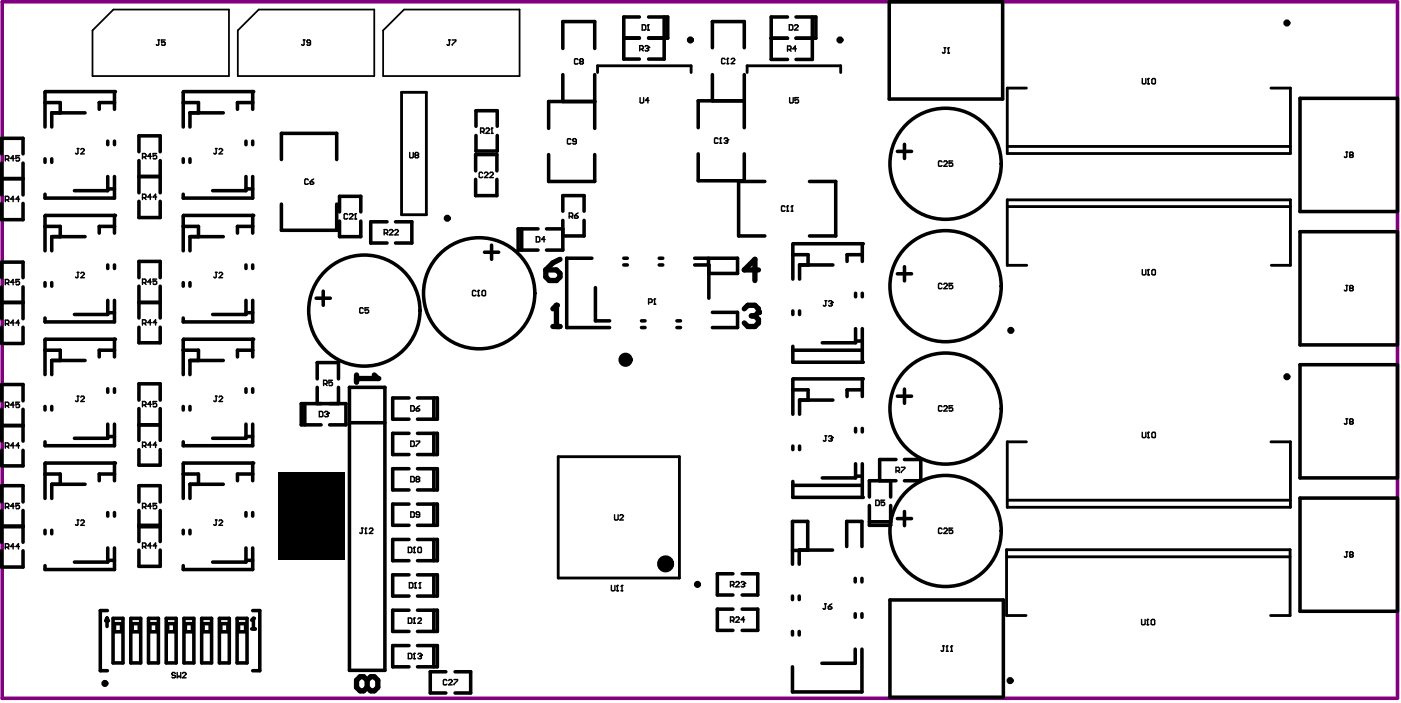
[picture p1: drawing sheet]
<svg xmlns="http://www.w3.org/2000/svg" width="167mm" height="84mm" viewBox="0 0 167 84" stroke-linecap="round" stroke-linejoin="round" font-family="sans-serif">
<path d="M.3 .2h166.5v83.2h-166.5z" fill="none" stroke="#808080" stroke-width=".12"/>
<path d="M.3 .2h166.5v83.2h-166.5z" fill="none" stroke="#800080" stroke-width=".42"/>
<g fill="none" stroke="#000" stroke-width=".42">
<path d="M.2 18.4v-1.9h2.5v1.9M.2 19.5v3.8M2.7 19.5v3.8M5.4 19v.4M5.4 12.3h1.8v1.2M6.2 19v.4M10.2 13.5h-4v1.7M12.9 16.9v.4M13.7 13.1v-2.2h-8.3v4.3M13.7 12.3h-1.9v.8M13.7 16.9v.4M16.6 18.1v-1.9h2.5v1.9"/>
<path d="M16.6 19.2v3.8M19.1 19.2v3.8M21.9 19v.4M21.9 12.3h1.8v1.2M22.7 19v.4M26.7 13.5h-4v1.7M29.4 16.9v.4M30.2 13.1v-2.2h-8.3v4.3M30.2 12.3h-1.9v.8M30.2 16.9v.4M33.6 19.1v-3.2h6.6v3.2M56.8 15.1v-1.9h2.5v1.9"/>
<path d="M56.8 16.2v1.8h2.5v-1.8M65.5 18.5v3.2h5.5v-3.2M67.2 5.8v-3.2h3.8v3.2M67.2 8.9v3.2M71 12.1h-5.5v3.2M71 8.9v6.4M74.5 4.6h1.8M74.5 4.5h1.8M76.3 2h-1.8v5.1h1.8M77.4 2h2.3v2.6h-2.3M77.4 4.5h1.9M79.3 2v5.1h-1.9"/>
<path d="M83.3 18.4v3.2h5.5v-3.2M85 5.7v-3.1h3.8v3.1M85 8.9v3.1M88.8 12h-5.5v3.3M88.8 8.9v6.4M92 4.6h2M94 2h-2v5.1h2M95 2h2.4v2.6h-2.4M97 2v5.1h-2M106.1 .2h13.6v11.6h-13.6zM107.1 18.1h1.7M108 17.2v1.7"/>
<path d="M155.2 11.7h11.6v13.6h-11.6zM.2 24.3v1.9h2.5v-1.9M.2 33.2v-1.9h2.5v1.9M.2 39.1v1.9h2.5v-1.9M.2 34.3v3.8M.2 36.1h2.5M.2 21.3h2.5M2.7 34.3v3.8M5.4 33.8v.4M5.4 27h1.8v1.3M6.2 33.8v.4M10.2 28.3h-4v1.7"/>
<path d="M12.9 21.1v1.7h-4M12.9 31.6v.5M12.9 35.9v1.7h-4M12.9 37.3h.8M12.9 22.6h.8M13.7 21.1v2.6h-8.3v-.5M13.7 27.8v-2.1h-8.3v4.3M13.7 35.9v2.5h-8.3v-.4M13.7 27h-1.9v.8M13.7 31.6v.5M16.6 36.1h2.5M16.6 24v2h2.5v-2"/>
<path d="M16.6 33.2v-2h2.5v2M16.6 39.1v1.8h2.5v-1.8M16.6 34.2v3.8M16.6 21.1h2.5M19.1 34.2v3.8M21.9 33.8v.4M21.9 27h1.8v1.3M22.7 33.8v.4M26.7 28.3h-4v1.7M29.4 21.1v1.7h-4M29.4 31.6v.5M29.4 35.9v1.7h-4"/>
<path d="M29.4 37.3h.8M29.4 22.6h.8M30.2 21.1v2.6h-8.3v-.5M30.2 27.8v-2.1h-8.3v4.3M30.2 35.9v2.5h-8.3v-.4M30.2 27h-1.9v.8M30.2 31.6v.5M33.6 24.4v3.1h6.6v-3.1M37.7 35.6h1.7M38.6 34.8v1.7M40.5 25.3v-1.9h2.6v1.9M40.5 26.4v1.9h2.6v-1.9"/>
<path d="M46.2 26.5h-2v2.5h2M47.2 26.5h2v2.5h-2M56.8 20.4v-1.9h2.5v1.9M56.8 21.4v2h2.5v-2M57.8 30.1h1.7M58.7 29.3v1.7M62.3 27.3v2.6M64.2 27.3h-2.4v2.6h2.4M65.2 27.3h2M67.2 26.3v3.6h-2M67.2 25.2v-1.8h2.5v1.8M69.7 26.3v1.9h-2.5"/>
<path d="M70.6 30.8h-3v8.3h5.2M71.1 34.3v4h1.7M74.5 31.6h.4M74.5 30.8h.4M76.6 38.3h.4M76.6 39.1h.4M78.7 31.6h.4M78.7 30.8h.4M80.8 38.3h.4M80.8 39.1h.4M82.9 31.6h1.7v4M82.9 30.8h5.1v1.9h-3.4"/>
<path d="M84.6 30.8v.8M85 37.3h3v1.8h-3M91.3 21.7h-3.1v6.5h3.1M94.6 30.4h1.8v1.2M94.6 37.1v.5M95.4 37.1v.5M96.6 21.7h3.1v6.5h-3.1M99.4 31.6h-4v1.7M102.1 35v.4M102.1 39.2v1.7h-4M102.9 30.4h-1.8v.8M102.9 31.2v-2.1h-8.2l-.1 4.2"/>
<path d="M102.9 35v.4M102.9 39.2v4.1h-8.3v-1.9M107.1 32.7h1.7M108 31.9v1.6M155.2 27.7h11.6v13.5h-11.6zM.2 47.9v-2h2.5v2M.2 53.8v1.8h2.5v-1.8M.2 60v-2h2.5v2M.2 48.9v3.8M.2 50.8h2.5M2.7 48.9v3.8M5.4 48.5v.5"/>
<path d="M5.4 41.8h1.8v1.3M5.4 56.6h1.8v1.2M6.2 48.5v.5M10.2 43.1h-4v1.6M10.2 57.8h-4v1.7M12.9 46.4v.5M12.9 50.7v1.6h-4M12.9 52.1h.8M13.7 42.6v-2.1h-8.3v4.2M13.7 50.7v2.5h-8.3v-.4M13.7 57.4v-2.1h-8.3v4.2M13.7 41.8h-1.9v.8"/>
<path d="M13.7 56.6h-1.9v.8M13.7 46.4v.5M16.6 47.8v-2h2.5v2M16.6 53.7v1.9h2.5v-1.9M16.6 60v-2h2.5v2M16.6 48.8v3.8M16.6 50.7h2.5M19.1 48.8v3.8M21.9 48.5v.5M21.9 56.6h1.8v1.2M21.9 41.8h1.8v1.3M22.7 48.5v.5"/>
<path d="M26.7 43.1h-4v1.6M26.7 57.8h-4v1.7M29.4 46.4v.5M29.4 50.7v1.6h-4M29.4 52.1h.8M30.2 42.6v-2.1h-8.3v4.2M30.2 50.7v2.5h-8.3v-.4M30.2 57.4v-2.1h-8.3v4.2M30.2 41.8h-1.9v.8M30.2 56.6h-1.9v.8M30.2 46.4v.5M36.4 48.2v2.5"/>
<path d="M37.9 45.2v-1.9h2.5v1.9M37.9 46.3v1.9M38.3 50.7h-2.3v-2.5h5.3v2.5h-2M40.4 46.3v1.9M41.7 46.3h4.2v33.8h-4.2zM41.7 50.5h4.2M48.8 47.5h-1.9v2.6h1.9M48.8 51.8h-1.9v2.5h1.9M48.8 56h-1.9v2.5h1.9M49.8 47.5h2.4v2.6h-2.4M49.8 51.8h2.4v2.5h-2.4M49.8 56h2.4v2.5h-2.4"/>
<path d="M51.8 47.5v2.6M51.8 51.8v2.5M51.8 56v2.5M94.6 46.6h1.8v1.2M94.6 41.8h8.3M94.6 53.3v.4M94.6 58h8.3M95.4 53.3v.4M99.4 47.8h-4v1.7M102.1 56.9h.8M102.1 51.2v.4M102.1 55.4v1.7h-4"/>
<path d="M102.1 40.7h.8M102.9 46.6h-1.8v.8M102.9 47.4v-2.2h-8.2l-.1 4.3M102.9 51.2v.4M102.9 55.4v4h-8.3v-1.9M106.3 57.4v2M106.9 57.4h-3.1v2M106.9 54.9h-1.9v2.5M107.1 47.3h1.7M108 54.9h1.9v2.5h-1.9M108 46.5v1.7M155.2 43.6h11.6v13.5h-11.6z"/>
<path d="M155.2 59.5h11.6v13.5h-11.6zM.2 65.8v1.9h2.5v-1.9M.2 61v3.8M.2 62.9h2.5M.2 62.8h2.5M2.7 61v3.8M5.4 63.3v.5M6.2 63.3v.5M12.8 73.8l.1 .3M12.8 73.8l-.2 .3M12.8 73.8v1M12.8 72.9h-.8v7.2h.8"/>
<path d="M12.9 61.2v.4M12.9 65.4v1.7h-4M12.9 66.9h.8M13.5 73.9h1.2v5.3h-1.2zM13.7 65.4v2.6h-8.3v-.4M13.7 74.5h.8v1h-.8zM13.7 61.2v.4M15.6 73.9h1.2v5.3h-1.2zM15.8 74.5h.8v1h-.8zM16.6 62.9h2.5M16.6 65.7v1.9h2.5v-1.9M16.6 61v3.7"/>
<path d="M16.6 62.7h2.5M17.7 73.9h1.2v5.3h-1.2zM17.9 74.5h.8v1h-.8zM19.1 61v3.7M19.8 73.9h1.2v5.3h-1.2zM20 74.5h.9v1h-.9zM21.9 63.3v.5M22 73.9h1.1v5.3h-1.1zM22.1 74.5h.9v1h-.9zM22.7 63.3v.5M24.1 73.9h1.2v5.3h-1.2zM24.2 74.5h.9v1h-.9z"/>
<path d="M26.2 73.9h1.2v5.3h-1.2zM26.4 74.5h.8v1h-.8zM28.3 73.9h1.2v5.3h-1.2zM28.5 74.5h.8v1h-.8zM29.4 61.2v.4M29.4 65.4v1.7h-4M29.4 66.9h.8M30 75.1h.5M30 74.1l.2-.2v1.2M30.2 72.9h.8v7.2h-.8M30.2 65.4v2.6h-8.3v-.4M30.2 61.2v.4"/>
<path d="M48.8 60.2h-1.9v2.5h1.9M48.8 64.4h-1.9v2.6h1.9M48.8 68.7h-1.9v2.5h1.9M48.8 72.9h-1.9v2.5h1.9M48.8 77.1h-1.9v2.5h1.9M49.8 60.2h2.4v2.5h-2.4M49.8 64.4h2.4v2.6h-2.4M49.8 68.7h2.4v2.5h-2.4M49.8 72.9h2.4v2.5h-2.4M49.8 77.1h2.4v2.5h-2.4M51.8 60.2v2.5M51.8 64.4v2.6"/>
<path d="M51.8 68.7v2.5M51.8 72.9v2.5M51.8 77.1v2.5M87.5 72.8h-1.9v2.5h1.9M87.5 68.5h-1.9v2.6h1.9M88.6 72.8h1.8v2.5h-1.8M88.6 68.5h1.8v2.6h-1.8M94.6 71.2v.4M94.6 75.4v.4M94.6 65.7h.8M95.4 71.2v.4M95.4 75.4v.4"/>
<path d="M96.4 65.7v-3.4h-1.8v5.1M99.4 65.7h-4v1.7M101.1 65.3v-3h1.8v3M102.1 69.1v.4M102.1 73.3v.4M102.1 77.5v1.7h-4M102.9 69.1v.4M102.9 73.3v.4M102.9 77.5v5.1h-8.3v-3M103.8 60.4v2.3h2.5v-2.3M103.8 62.3h2.5M106.2 71.7h13.6v11.6h-13.6z"/>
<path d="M107.1 61.9h1.7M108 61.1v1.7M53.2 80.2h-1.8v2.6h1.8M54.3 80.2h1.9v2.6h-1.9"/>
<circle cx="82.4" cy="4.8" r=".21"/>
<circle cx="100.3" cy="4.8" r=".21"/>
<circle cx="112.9" cy="19.6" r="6.6"/>
<circle cx="153.6" cy="2.7" r=".21"/>
<circle cx="43.5" cy="37.1" r="6.6"/>
<circle cx="53.4" cy="26.1" r=".21"/>
<circle cx="57.2" cy="35" r="6.6"/>
<circle cx="112.9" cy="34.2" r="6.6"/>
<circle cx="120.6" cy="39.5" r=".21"/>
<circle cx="112.9" cy="48.8" r="6.6"/>
<circle cx="153.6" cy="45" r=".21"/>
<circle cx="83.2" cy="69.8" r=".21"/>
<circle cx="112.9" cy="63.4" r="6.6"/>
<circle cx="12.5" cy="81.6" r=".21"/>
<circle cx="120.6" cy="81.3" r=".21"/>
</g>
<g fill="#000">
<circle cx="13.7" cy="10.9" r=".21"/>
<circle cx="30.2" cy="10.9" r=".21"/>
<circle cx="13.7" cy="25.7" r=".21"/>
<circle cx="30.2" cy="25.7" r=".21"/>
<circle cx="66.4" cy="36.5" r=".32"/>
<circle cx="90.5" cy="37.3" r=".32"/>
<circle cx="102.9" cy="29.1" r=".21"/>
<circle cx="13.7" cy="55.3" r=".21"/>
<circle cx="13.7" cy="40.5" r=".21"/>
<circle cx="30.2" cy="55.3" r=".21"/>
<circle cx="30.2" cy="40.5" r=".21"/>
<circle cx="45.1" cy="45.2" r=".32"/>
<circle cx="102.9" cy="59.4" r=".21"/>
<circle cx="102.9" cy="45.2" r=".21"/>
<circle cx="102.9" cy="43.3" r=".21"/>
<circle cx="30.2" cy="73.9" r=".21"/>
</g>
<path d="M47.9 11h3v14.6h-3zM71.3 8.7v-.8h11.2v.8M89.2 8.7v-.8h11.1v.8M120.2 17.5h33.8M122.5 10.5h-2.3v7.8h33.8v-7.8h-2.3M120.2 24.7h33.8M122.5 31.7h-2.3v-7.8h33.8v7.8h-2.3M66.6 54.5h14.5v14.5h-14.5zM120.2 59.7h33.8M122.5 52.8h-2.3v7.8h33.8v-7.8h-2.3M120.1 66.5h33.9M122.5 73.5h-2.4v-7.8h33.9v7.8h-2.3" fill="none" stroke="#000" stroke-width=".34"/>
<path d="M11 3.6l2.5-2.5h13.8v8h-16.3zM28.4 3.6l2.5-2.5h13.8v8h-16.3zM45.7 3.6l2.5-2.5h13.8v8h-16.3z" fill="none" stroke="#000" stroke-width=".21"/>
<path d="M33.2 56.4h7.9v10.5h-7.9z" fill-rule="evenodd" fill="#000"/>
<g fill="none" stroke="#000" stroke-width=".17">
<path d="M.6 19l.5-.1v-.2l-.2-.1h-.3v.6M.8 19l.3 .2M1.7 18.9h-.4l.3-.3v.6M2.3 18.6h-.4v.3l.2-.1 .2 .1v.2l-.1 .1-.3-.1M9.2 17.7h.2M9.3 17.7v.6l-.1 .1-.2-.1M9.6 17.9l.1-.2h.2l.2 .2-.5 .5h.5M17 18.8l.4-.1v-.2l-.1-.2h-.3v.7M17.2 18.8l.2 .2M18.1 18.7h-.5l.3-.4v.7M18.7 18.3h-.4v.4l.2-.2 .2 .2v.2l-.1 .1-.3-.1M18.9 4.8h.2"/>
<path d="M19 4.8v.5l-.1 .1-.2-.1M19.7 4.8h-.4v.3l.3-.1 .1 .1v.2l-.1 .1-.3-.1M25.7 17.7h.2M25.8 17.7v.6l-.1 .1-.2-.1M26.1 17.9l.1-.2h.2l.2 .2-.5 .5h.5M36.2 4.8h.2M36.3 4.8v.5l-.1 .1-.2-.1M37.1 5.1h-.4l-.1-.1 .1-.2h.2l.2 .1v.4l-.2 .1-.3-.1M48.9 18.2v.6h.1h.3v-.6M49.6 18.5l-.1 .1 .1 .2h.4v-.2l-.2-.1M49.6 18.5l-.1-.1 .1-.2h.2l.2 .1-.2 .2M49.6 18.5h.2"/>
<path d="M53.6 4.8h.2M53.6 4.8v.5v.1l-.3-.1M54 4.8h.4v.1l-.4 .5M57.4 15.7l.4-.1v-.2l-.1-.1h-.3v.6M57.6 15.7l.2 .2M58 15.4l.1-.1h.2l.1 .1-.4 .5h.4M58.6 15.9h.2M58.7 15.3h.1M58.7 15.3v.6M58.7 15.3l-.1 .1M68.1 16.7l-.1-.1h-.2l-.1 .1v.4l.1 .1 .3-.1M68.8 16.9h-.4v-.1v-.2h.3l.1 .1v.4l-.1 .1-.3-.1"/>
<path d="M69 7.1l-.1-.1h-.2l-.1 .1v.5h.1h.3M69.3 7.4l-.1-.2 .1-.2h.2l.1 .1-.1 .3M69.3 7.4h-.1l.1 .2h.3v-.2h-.1M69.3 7.4h.2M76.4 5.9l.4-.1v-.2l-.1-.1h-.3v.6M76.4 11.7v.5l.1 .1 .3-.1v-.5M76.6 5.9l.2 .2M76.7 3h.2l.2 .1v.4l-.2 .1h-.2zM77 5.6l.1-.1h.2l.1 .2M77.2 5.8h.1M77.3 5.8l.1 .1v.1l-.1 .1-.3-.1M77.3 3.6h.2"/>
<path d="M77.4 3h.1M77.4 3v.6M77.4 3l-.1 .1M77.4 5.7h.1M77.4 5.7l-.1 .1M77.5 12h-.5l.3-.3v.6M85.7 16.6l-.1-.1h-.2l-.1 .1v.4l.1 .1 .3-.1M85.9 17.1h.2M86 16.5h.1M86 16.5v.6M86 16.5l-.1 .1M86.4 16.6l.1-.1h.3v.2"/>
<path d="M86.5 7.1l-.1-.1h-.2l-.1 .1v.4l.1 .1 .3-.1M86.6 16.8h.2M86.8 16.8v.1v.2l-.4-.1M86.8 7.6h.2M86.8 16.7h.1M86.8 7h.1M86.8 7v.6M86.8 16.7v.1M86.8 7v.1M87.3 7.1l.1-.1h.2l.1 .2-.4 .4h.4M94 5.9l.4-.1v-.2l-.1-.1h-.3v.6M94.2 3h.3l.1 .1v.4l-.1 .1h-.3z"/>
<path d="M94.2 5.9l.2 .2M94.2 11.7v.5l.1 .1 .4-.1v-.5M94.8 3.1l.1-.1h.2l.2 .1-.5 .5h.5M95.1 5.8h-.5l.3-.3v.6M95.3 11.7h-.4v.3l.2-.1 .2 .1v.2l-.1 .1-.3-.1M112.4 19.4l-.1-.2h-.2l-.1 .2v.4l.1 .1 .3-.1M112.6 19.4l.1-.2h.2l.2 .2-.5 .5h.5M112.7 5.7h.2M112.8 5.7v.6h-.1h-.2M113.1 6.3h.2M113.2 5.7h.1M113.2 5.7v.6"/>
<path d="M113.2 5.7l-.1 .1M113.7 19.2h-.4v.4l.2-.2 .2 .2v.2l-.1 .1-.3-.1M136.3 9.4v.5l.1 .1 .4-.1v-.5M137 10h.2M137.1 9.4h.1M137.1 9.4v.6M137.1 9.4l-.1 .1M137.5 9.5l.1-.1h.2l.1 .1v.4l-.1 .1-.3-.1zM160.7 18.2h.2M160.7 18.2v.5v.1l-.2-.1M161.2 18.5l-.1 .1 .1 .2 .3-.1v-.1l-.1-.1M161.2 18.5l-.1-.1 .1-.2h.2l.1 .1-.1 .2"/>
<path d="M161.2 18.5h.2M.6 23.9l.5-.1v-.2l-.2-.2h-.3v.7M.6 33.8l.5-.1v-.2l-.2-.1h-.3v.6M.6 38.7l.5-.1v-.2l-.2-.2h-.3v.7M.8 38.7l.3 .2M.8 33.8l.3 .2M.8 23.9l.3 .2M1.7 23.8h-.4l.3-.4v.7M1.7 33.7h-.4l.3-.3v.6M1.7 38.6h-.4l.3-.4v.7M2.3 33.4h-.4v.3l.2-.1 .2 .1v.2l-.1 .1-.3-.1M2.3 23.8h-.4l.3-.4v.7"/>
<path d="M2.3 38.6h-.4l.3-.4v.7M9.2 32.5h.2M9.3 32.5v.6l-.1 .1-.2-.1M9.6 32.7l.1-.2h.2l.2 .2-.5 .5h.5M17 23.6l.4-.1v-.2l-.1-.1h-.3v.6M17 33.8l.4-.1v-.2l-.1-.2h-.3v.7M17 38.6l.4-.1v-.2l-.1-.1h-.3v.6M17.2 33.8l.2 .2M17.2 38.6l.2 .2M17.2 23.6l.2 .2M18.1 23.5h-.5l.3-.3v.6M18.1 33.7h-.5l.3-.4v.7"/>
<path d="M18.1 38.5h-.5l.3-.3v.6M18.7 33.3h-.4v.4l.2-.2 .2 .2v.2l-.1 .1-.3-.1M18.7 23.5h-.4l.3-.3v.6M18.7 38.5h-.4l.3-.3v.6M25.7 32.5h.2M25.8 32.5v.6l-.1 .1-.2-.1M26.1 32.7l.1-.2h.2l.2 .2-.5 .5h.5M36.8 21.5l-.1-.1h-.2l-.1 .1v.4l.1 .1 .3-.1M37 21.7h.3l.1 .1v.1l-.3 .1zM37.4 21.4l-.4 .3M41.5 25.6l-.1-.1h-.2l-.1 .1v.5l.1 .1 .3-.1M41.7 25.6l.1-.1h.2l.1 .1-.4 .6h.4"/>
<path d="M42.3 26.2h.3M42.4 25.5h.1M42.4 25.5v.7M42.4 25.5l-.1 .1M43.4 36.9l-.2-.1h-.2l-.1 .1v.4l.1 .1 .4-.1M44 36.8h-.4v.3l.2-.1 .2 .1v.2l-.1 .1-.3-.1M45.9 27.8h.4v-.3l-.1-.1h-.3v.7M46.1 27.8l.2 .3M46.5 27.5l.1-.1h.2l.1 .1-.4 .6h.4M47.1 27.5l.1-.1h.2l.1 .1-.4 .6h.4M56.8 34.8l-.1-.1h-.2l-.1 .1v.4l.1 .1 .3-.1M57 35.3h.2"/>
<path d="M57.1 34.7h.1M57.1 34.7v.6M57.1 34.7l-.1 .1M57.5 34.8l.2-.1h.2l.1 .1v.4l-.1 .1-.4-.1zM57.6 20.7l-.1-.1h-.2l-.1 .1v.4l.1 .1 .3-.1M57.8 20.7l.1-.1h.2l.1 .1-.4 .5h.4M58.5 20.7v-.1h.3l.1 .1-.4 .5h.4M64 28.3h.3l.1 .1v.4l-.1 .1h-.3zM65.1 28.6h-.5l.3-.3v.6M67.9 25.9l.5-.1v-.2l-.2-.2h-.3v.7M68.1 25.9l.3 .2M68.6 25.8h.3l.1 .1v.1l-.3 .1z"/>
<path d="M69 25.4l-.4 .4M77.4 36.1l.4-.1v-.2l-.1-.1h-.3v.6M78 36.3h.3M78.1 35.7h.1M78.1 35.7v.6M78.1 35.7l-.1 .1M93.7 24.7l-.1-.1h-.2l-.1 .1v.4l.1 .1 .3-.1M93.9 25.2h.2M94 24.6h.1M94 24.6v.6M94 24.6l-.1 .1M94.4 25.2h.2"/>
<path d="M94.5 24.6h.1M94.5 24.6v.6M94.5 24.6l-.1 .1M98.5 35.9h.2M98.6 35.9v.6h-.1h-.2M98.9 36l.1-.1h.2l.1 .2M99.1 36.2h.1M99.2 36.2l.1 .1v.2h-.1h-.3M99.3 36.1h.1M99.3 36.1l-.1 .1M112.4 34l-.1-.2h-.2l-.1 .2v.4l.1 .1 .3-.1M112.6 34l.1-.2h.2l.2 .2-.5 .5h.5"/>
<path d="M113.7 33.8h-.4v.4l.3-.1 .1 .1v.2l-.1 .1-.3-.1M136.3 32.2v.5l.1 .1 .4-.1v-.5M137 32.8h.2M137.1 32.2h.1M137.1 32.2v.6M137.1 32.2l-.1 .1M137.5 32.3l.1-.1h.2l.1 .1v.4l-.1 .1-.3-.1zM160.7 34.1h.2M160.7 34.1v.5v.1l-.2-.1M161.2 34.4l-.1-.1 .1-.2h.2l.1 .1-.1 .2M161.2 34.4l-.1 .1 .1 .2 .3-.1v-.1l-.1-.1M161.2 34.4h.2"/>
<path d="M.6 53.3l.5-.1v-.2l-.2-.1h-.3v.6M.6 48.5l.5-.1v-.2l-.2-.2h-.3v.7M.8 53.3l.3 .2M.8 48.5l.3 .2M1.7 48.4h-.4l.3-.4v.7M1.7 53.2h-.4l.3-.3v.6M2.3 48h-.4v.4l.2-.2 .2 .2v.2l-.1 .1-.3-.1M2.3 53.2h-.4l.3-.3v.6M9.2 47.3h.2M9.3 47.3v.6l-.1 .1-.2-.1M9.6 47.4l.1-.1h.2l.2 .1-.5 .6h.5M17 53.2l.4-.1v-.2l-.1-.1h-.3v.6"/>
<path d="M17 48.4l.4-.1v-.2l-.1-.1h-.3v.6M17.2 53.2l.2 .2M17.2 48.4l.2 .2M18.1 48.3h-.5l.3-.3v.6M18.1 53.1h-.5l.3-.3v.6M18.7 48h-.4v.3l.2-.1 .2 .1v.2l-.1 .1-.3-.1M18.7 53.1h-.4l.3-.3v.6M25.7 47.3h.2M25.8 47.3v.6l-.1 .1-.2-.1M26.1 47.4l.1-.1h.2l.2 .1-.5 .6h.5M38.1 49.1h.3l.1 .2v.4l-.1 .1h-.3zM38.6 45.8h.4v-.3l-.1-.1h-.3v.7"/>
<path d="M38.7 49.3l.1-.2h.2l.2 .2M38.8 45.8l.2 .3M39 49.5h.1M39 49.5l.2 .1v.1l-.2 .1-.3-.1M39.2 49.3h.1M39.2 49.3l-.2 .2M39.7 45.4h-.4v.4l.2-.2 .2 .2v.2l-.1 .1-.3-.1M49 48.5h.3l.2 .1v.4l-.2 .1h-.3zM49 52.7h.3l.2 .1v.4l-.2 .1h-.3zM49 56.9h.3l.2 .1v.5h-.2h-.3zM49.7 48.8h.3l.1 .1v.1l-.4 .1zM49.7 52.7h.4v.1l-.4 .5"/>
<path d="M49.7 57.2v.1v.2h.4v-.2l-.1-.1M49.7 57.2v-.1v-.2h.3l.1 .1-.1 .2M49.7 57.2h.3M50.1 48.5l-.4 .3M98.5 52.1h.2M98.6 52.1v.5l-.1 .1-.2-.1M98.9 52.2l.1-.1h.2l.1 .2M99.1 52.4h.1M99.2 52.4l.1 .1v.1l-.1 .1-.3-.1M99.3 52.3h.1M99.3 52.3l-.1 .1M104.5 59.7h.3l.2 .2v.4l-.2 .1h-.3z"/>
<path d="M105.6 59.7h-.4v.4l.2-.1 .2 .1v.2l-.1 .1-.3-.1M106.9 56.2l.5-.1v-.2l-.2-.1h-.3v.6M107.2 56.2l.2 .2M107.6 55.8h.4v.1l-.4 .5M112.4 48.6l-.1-.1h-.2l-.1 .1v.4l.1 .1 .3-.1M112.6 48.6l.1-.1h.2l.2 .1-.5 .5h.5M113.7 48.5h-.4v.3l.3-.1 .1 .1v.2l-.1 .1-.3-.1M136.3 51.6v.6l.1 .1 .4-.1v-.6M137 52.3h.2M137.1 51.6h.1M137.1 51.6v.7M137.1 51.6l-.1 .2"/>
<path d="M137.5 51.8l.1-.2h.2l.1 .2v.4l-.1 .1-.3-.1zM160.7 50h.2M160.7 50v.6v.1l-.2-.1M161.2 50.4l-.1-.2 .1-.2h.2l.1 .1-.1 .3M161.2 50.4h-.1l.1 .3 .3-.1v-.2h-.1M161.2 50.4h.2M.6 65.4l.5-.1v-.2l-.2-.2h-.3v.7M.6 60.5h.5v-.3l-.2-.1h-.3v.7M.8 60.5l.3 .3M.8 65.4l.3 .2M1.7 60.5h-.4l.3-.4v.7M1.7 65.3h-.4l.3-.4v.7"/>
<path d="M2.3 60.1h-.4v.4l.2-.2 .2 .2v.2l-.1 .1-.3-.1M2.3 65.3h-.4l.3-.4v.7M9.2 62.1h.2M9.3 62.1v.6h-.1h-.2M9.6 62.2l.1-.1h.2l.2 .1-.5 .5h.5M17 60.5h.4v-.3l-.1-.1h-.3v.7M17 65.3l.4-.1v-.2l-.1-.1h-.3v.6M17.2 60.5l.2 .3M17.2 65.3l.2 .2M18.1 60.5h-.5l.3-.4v.7M18.1 65.2h-.5l.3-.3v.6M18.7 60.1h-.4v.4l.2-.2 .2 .2v.2l-.1 .1-.3-.1"/>
<path d="M18.7 65.2h-.4l.3-.3v.6M25.7 62.1h.2M25.8 62.1v.6h-.1h-.2M26.1 62.2l.1-.1h.2l.2 .1-.5 .5h.5M43.1 63.1h.3M43.2 63.1v.5l-.1 .1-.2-.1M43.6 63.7h.2M43.7 63.1h.1M43.7 63.1v.6M43.7 63.1l-.1 .1M44.1 63.2l.1-.1h.2l.1 .2-.4 .4h.4M48.7 65.4h.3l.2 .1v.4l-.2 .1h-.3z"/>
<path d="M48.7 73.8h.3l.2 .1v.5h-.2h-.3zM48.7 78h.3l.2 .2v.4l-.2 .1h-.3zM48.9 69.6h.3l.1 .1v.4l-.1 .1h-.3zM49 61.1h.3l.2 .2v.4l-.2 .1h-.3zM49.4 74.4h.2M49.4 66h.2M49.4 78.7h.2M49.5 73.8h.1M49.5 65.4h.1M49.5 78h.1M49.5 65.4v.6M49.5 73.8v.6"/>
<path d="M49.5 78v.7M49.5 73.8l-.1 .1M49.5 65.4l-.1 .1M49.5 78l-.1 .2M49.5 70.2h.2M49.6 69.6h.1M49.6 69.6v.6M49.6 69.6l-.1 .1M49.9 73.9l.1-.1h.2l.1 .2-.4 .4h.4M49.9 65.5l.1-.1h.2l.1 .1v.4l-.1 .1-.3-.1zM49.9 78.2l.1-.2h.2l.1 .2M50 70.2h.2"/>
<path d="M50.1 61.5h-.4v-.2v-.2h.3l.1 .2v.4l-.1 .1-.3-.1M50.1 78.4h.1M50.1 69.6h.1M50.1 69.6v.6M50.1 69.6l-.1 .1M50.2 78.4l.1 .1-.1 .2-.3-.1M50.3 78.2h.1M50.3 78.2l-.1 .2M73 69.9v.6l.1 .1 .3-.1v-.6M73.4 61.5v.5v.1l.4-.1v-.5M73.6 70.6h.2M73.7 69.9h.1"/>
<path d="M73.7 69.9v.7M73.7 69.9l-.1 .1M74 61.6l.1-.1h.2l.1 .1-.4 .5h.4M74.1 70.6h.2M74.2 69.9h.1M74.2 69.9v.7M74.2 69.9l-.1 .1M87.2 69.9l.4-.1v-.2l-.1-.1h-.3v.6M87.2 74.1l.4-.1v-.2l-.1-.1h-.3v.6M87.4 74.1l.2 .2M87.4 69.9l.2 .2M87.8 73.8l.1-.1h.2l.1 .1-.4 .5h.4"/>
<path d="M87.8 69.6l.1-.1h.2l.1 .1-.4 .5h.4M88.5 69.6v-.1h.2l.2 .2M88.7 69.8h.1M88.7 69.8l.2 .1v.1l-.2 .1-.2-.1M88.9 69.7h.1M88.9 74h-.4l.2-.3v.6M88.9 69.7l-.2 .1M98.4 72.1h.2M98.5 72.1v.6l-.1 .1-.2-.1M98.9 72.5h.3h.1v.2l-.4 .1zM99.3 72.1l-.4 .4M112.4 63.2l-.1-.1h-.2l-.1 .1v.4l.1 .1 .3-.1"/>
<path d="M112.5 77.1h.2M112.6 77.1v.6l-.1 .1-.2-.1M112.6 63.2l.1-.1h.2l.2 .1-.5 .5h.5M112.9 77.8h.3M113 77.1h.1M113 77.1v.7M113 77.1l-.1 .2M113.5 77.8h.2M113.6 77.1h.1M113.6 77.1v.7M113.6 77.1l-.1 .2M113.7 63.1h-.4v.3l.2-.1 .2 .1v.2l-.1 .1-.3-.1"/>
<path d="M136.3 74v.5v.1l.4-.1v-.5M136.9 74.6h.2M137 74h.1M137 74v.6M137 74l-.1 .1M137.4 74.1l.1-.1h.2l.1 .1v.4l-.1 .1-.3-.1zM160.7 65.9h.2M160.7 65.9v.6h-.2M161.2 66.2l-.1-.1 .1-.2h.2l.1 .1-.1 .2M161.2 66.2l-.1 .1 .1 .2h.3v-.2l-.1-.1M161.2 66.2h.2M20.9 80.4l-.1-.1h-.2l-.1 .2 .1 .2h.3v.2h-.1h-.3"/>
<path d="M21.2 80.3v.6l.2-.2 .2 .2v-.6M21.8 80.4l.1-.1h.2l.1 .1-.4 .5h.4M53.3 81.3l-.1-.1h-.2l-.1 .1v.4l.1 .1 .3-.1M53.6 81.3v-.1h.3l.1 .1-.4 .5h.4M54.2 81.2h.4v.1l-.4 .5"/>
</g>
<g fill="none" stroke="#000" stroke-width=".63">
<path d="M65.1 32.2h1.3l.4 .5v.4l-.4 .4h-.8l-.5-.4zM66 39h.8M66 36.9l.4-.4v2.5M66.8 31l-.8 .4-.9 .8M88.8 36.9l.5-.4h.8l.4 .4v.4l-.4 .4M89.7 37.7h.4M90.1 37.7l.4 .5v.4l-.4 .4h-.8l-.5-.4M90.5 32.2h-1.7l1.3-1.2v2.5M42.6 44.8v.8M44.7 44.8l.4 .4h-2.5M43.8 81.2l.4-.4h.5l.4 .4v.9l-.4 .4h-.5l-.4-.4M43.8 81.2l-.4-.4h-.4l-.4 .4v.9l.4 .4h.4l.4-.4"/>
<path d="M43.8 81.2v.9"/>
</g>
<circle cx="79.4" cy="67.3" r=".51" fill="none" stroke="#000" stroke-width="1"/>
<circle cx="74.7" cy="43" r=".42" fill="none" stroke="#000" stroke-width=".85"/>
</svg>
